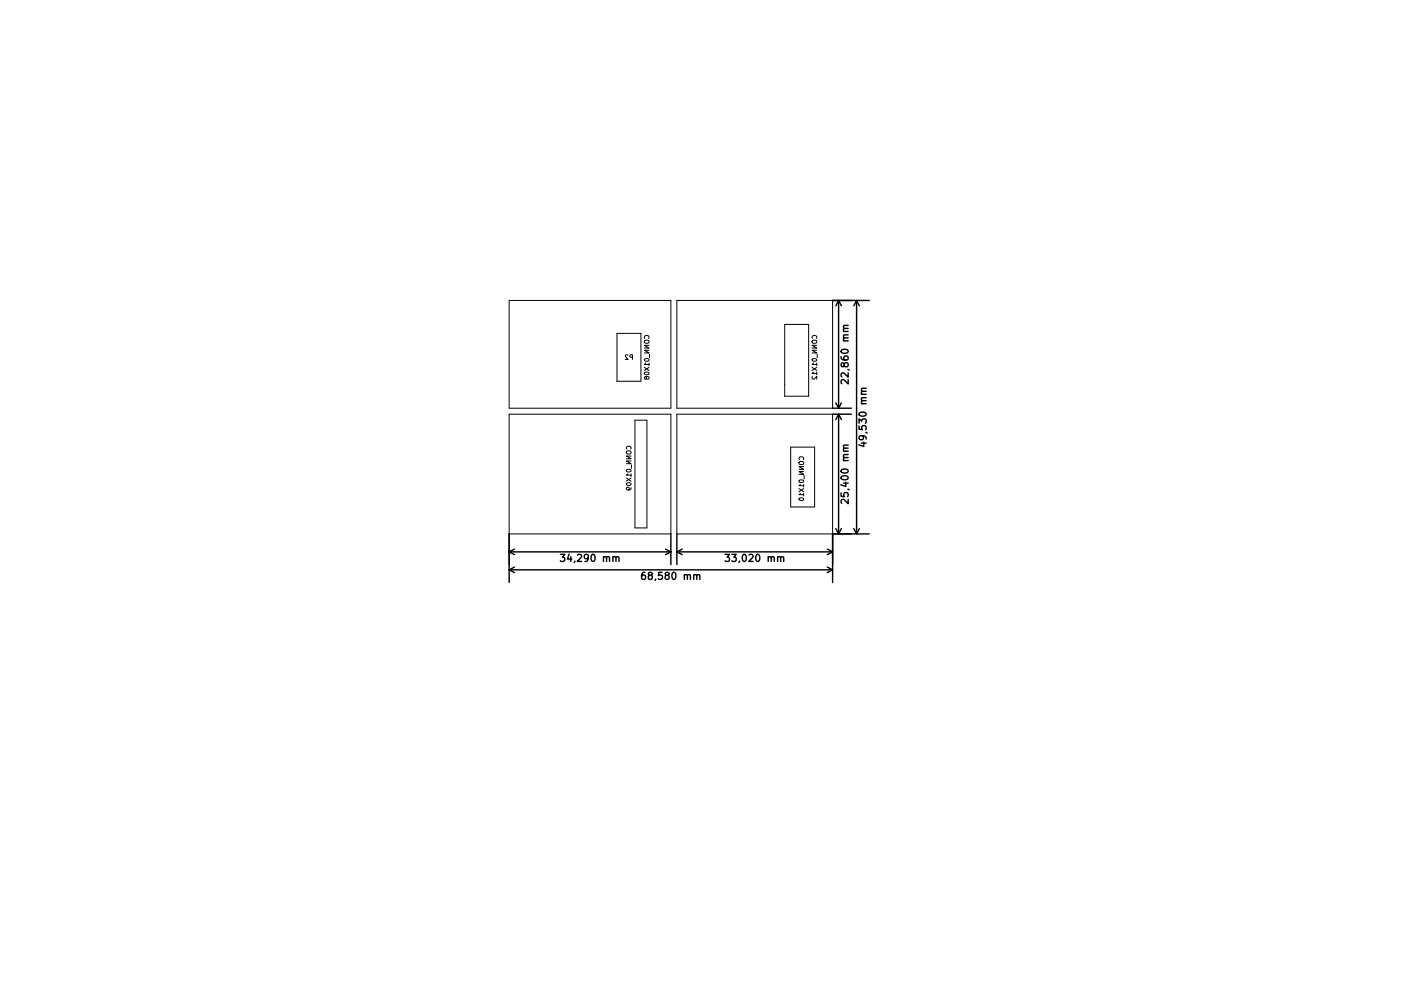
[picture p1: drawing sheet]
<svg xmlns="http://www.w3.org/2000/svg" width="297mm" height="210mm" viewBox="0 0 297 210" stroke-linecap="round" stroke-linejoin="round" font-family="sans-serif">
<g fill="none" stroke="#000" stroke-width=".21">
<path d="M107.9 63.7h34.3v22.9h-34.3zM130.8 70.7h5.1v10.2h-5.1zM133.1 75.4l-.3-.1-.2 .3 .6 .7h-.6M134.1 75.8l-.5-.1v-.3l.5-.1v1M136.6 77.9l1 .7M136.7 72.3l.2-.1h.6l.1 .4-.3 .2h-.5zM136.7 76.2a.49 .49 0 0 1 .5-.2 .49 .49 0 0 1 .4 .5 .49 .49 0 0 1-.6 .2 .49 .49 0 0 1-.3-.5zM136.7 79.1a.49 .49 0 0 1 .5-.2 .49 .49 0 0 1 .4 .5 .49 .49 0 0 1-.6 .2 .49 .49 0 0 1-.3-.5zM136.7 71.8a.44 .44 0 0 1 .4-.6 .44 .44 0 0 1 .4 .6M136.9 77l-.3 .3h1M137.6 73.3h-1l1 .5h-1M137.6 74.3h-1l1 .6h-1"/>
<path d="M137.6 77v.6M137.6 77.9l-1 .7M137.7 75.1v.8M143.5 63.7h33v22.9h-33zM166.4 68.8h5v15.3h-5zM172.2 77.9l1 .7M172.2 72.3l.3-.1h.5l.2 .4-.4 .2h-.5zM172.2 76.2a.49 .49 0 0 1 .6-.2 .49 .49 0 0 1 .3 .5 .49 .49 0 0 1-.5 .2 .49 .49 0 0 1-.4-.5zM172.3 71.8a.44 .44 0 0 1 .4-.6 .44 .44 0 0 1 .4 .6M172.3 79.9l-.1 .4 .3 .2 .7-.7v.7M172.5 77l-.3 .3h1M172.5 78.9l-.3 .3h1"/>
<path d="M173.2 73.3h-1l1 .5h-1M173.2 74.3h-1l1 .6h-1M173.2 77v.6M173.2 78.9v.6M173.2 77.9l-1 .7M173.3 75.1v.8M107.9 87.9h34.3v25.4h-34.3zM132.8 95.8l.3-.1h.6l.1 .4-.3 .2h-.6zM132.8 99.7a.49 .49 0 0 1 .6-.2 .49 .49 0 0 1 .4 .5 .49 .49 0 0 1-.6 .2 .49 .49 0 0 1-.4-.5zM132.9 95.3a.44 .44 0 0 1 .4-.6 .44 .44 0 0 1 .4 .6M133.8 96.8h-1l1 .5h-1M133.8 97.8h-1l1 .6h-1"/>
<path d="M133.9 98.6v.8M134.6 89.1h2.6v22.9h-2.6zM137 80.1l-.3-.2v.5h.2l.3-.5 .4 .2-.2 .4-.4-.2M143.5 87.9h33v25.4h-33zM167.6 94.9h5.1v12.7h-5.1zM169.4 98l.3-.1 .6 .1 .1 .3-.3 .3-.6-.1zM169.5 97.5a.44 .44 0 0 1 .4-.6 .44 .44 0 0 1 .4 .6M170.4 99h-1l1 .6h-1M132.8 101.4l1 .7M132.8 102.6a.49 .49 0 0 1 .6-.2 .49 .49 0 0 1 .4 .5 .49 .49 0 0 1-.6 .2 .49 .49 0 0 1-.4-.5zM133.1 100.5l-.3 .3h1M133.8 103.5l-.2 .4-.6 .1-.2-.2 .1-.4 .5 .1v.3l-.2 .2"/>
<path d="M133.8 100.5v.6M133.8 101.4l-1 .7M169.4 103.7l1 .6M169.4 102a.49 .49 0 0 1 .6-.3 .49 .49 0 0 1 .3 .5 .49 .49 0 0 1-.5 .3 .49 .49 0 0 1-.4-.5zM169.5 105.7a.48 .48 0 0 1 .5-.1 .48 .48 0 0 1 .3 .4 .49 .49 0 0 1-.5 .3 .49 .49 0 0 1-.4-.5zM169.7 102.8l-.3 .2h1M169.7 104.7l-.3 .3h1M170.4 100h-1l1 .6h-1M170.4 102.8v.5M170.4 104.7v.5M170.4 103.7l-1 .6M170.5 100.9v.7"/>
</g>
<g fill="none" stroke="#000" stroke-width=".3">
<path d="M176.5 63.7h7.8M177.8 63.7v22.9M177.8 63.7l.6 1.2M177.8 63.7l-.6 1.2M178.3 75.7l.1 .4a1.01 1.01 0 0 0 1.4 0l-.1-.5-.5-.1-.3 .3v.3l.3 .3M178.5 74.2a.81 .81 0 0 1 1.3 .4 .85 .85 0 0 1-1.5-.1zM178.8 72.3h1M178.8 70.3h1M179 77.2l.3-.2h.2l.3 .2v.5l-.5 .1-.3-.1-.2-.7-.4 .1-.1 .4 .2 .2 .2 .1 .3-.3M179.8 78.4l.2 .1M179.8 79.1v.9l-1-.9-.5 .3 .2 .6M179.8 71.7h-.9l-.1 .4 .2 .2"/>
<path d="M179.8 71l-.9 .1-.1 .4 .2 .2M179.8 69.7h-.9l-.1 .4 .2 .2M179.8 69l-.9 .1-.1 .4 .2 .2M181.6 63.7v49.6M181.6 63.7l.6 1.2M181.6 63.7l-.6 1.2M176.5 87.9h4M176.5 86.6h4M177.2 85.5l.6 1.1M177.8 87.9v25.4M177.8 87.9l.6 1.1M177.8 87.9l-.6 1.1"/>
<path d="M178.4 85.5l-.6 1.1M178.5 99.6a.81 .81 0 0 1 1.3 .4 .85 .85 0 0 1-1.5-.1zM178.8 97.7h1M178.8 95.7h1M179.8 97.1h-.9l-.1 .4 .2 .2M179.8 96.4l-.9 .1-.1 .4 .2 .2M179.8 95.1h-.9l-.1 .4 .2 .2M179.8 94.4l-.9 .1-.1 .4 .2 .2M179.8 80.5v1l-1-1-.5 .3 .2 .6M182.1 90.4v.7l.8 .1-.2-.3 .1-.5 .2-.1 .5 .1 .1 .2-.1 .6M182.1 89.8v-.9l.6 .5 .2-.5h.6l.1 .3-.1 .6M182.3 87.6a.81 .81 0 0 1 1.3 .3 .85 .85 0 0 1-1.5-.1z"/>
<path d="M182.6 94h1M182.6 85.7h1M182.6 83.7h1M182.8 92.4l.3 .3-.1 .5-.2 .1h-.4l-.3-.3 .1-.4 .2-.2a1 1 0 0 1 1.2 .5v.3M183.1 93.8v.9l-1-.3M183.6 91.7l.3 .2M183.6 85l-.9 .1-.1 .3 .2 .3M183.6 84.4h-.9l-.1 .4 .3 .2M183.6 83l-.9 .1-.1 .3 .2 .3M183.6 82.4h-.9l-.1 .4 .3 .2M107.9 117.1h34.3M107.9 113.3v10.3"/>
<path d="M107.9 117.1l1.2 .6M109.1 116.5l-1.2 .6M118.8 117.6h.9l-.5 .6 .5 .1v.7l-.2 .1-.7-.1M120.7 117.5l-.4 1.1h.9M121 118.1v1M121.9 119l-.2 .3M122.5 117.8l.5-.2 .3 .4-.9 1.1h.9M124.7 118.3l-.2 .2h-.5l-.1-.2v-.4l.3-.3 .4 .1 .1 .2a1 1 0 0 1-.4 1.2h-.3M125.5 117.7l.2-.1a.8 .8 0 0 1 .5 .8 .8 .8 0 0 1-.5 .7 1 1 0 0 1-.2-1.4zM128 118.3l.2-.2 .3 .1 .1 .9M128 118.1v1M128.6 118.3l.2-.2 .4 .1v.9"/>
<path d="M130 118.3l.2-.2 .3 .1 .1 .9M130 118.1v1M130.6 118.3l.2-.2 .4 .1v.9M141.1 116.5l1.1 .6M142.2 113.3v6.5M142.2 117.1l-1.1 .6M143.5 117.1h33M143.5 113.3v6.5M143.5 117.1l1.1 .6M144.6 116.5l-1.1 .6M153.7 117.6h1l-.5 .6 .4 .1v.7l-.2 .1-.7-.1M155.2 117.6h.9l-.5 .6 .4 .1v.7l-.2 .1-.6-.1"/>
<path d="M156.8 119l-.1 .3M157.5 117.8l.2-.2a.8 .8 0 0 1 .6 .8 .8 .8 0 0 1-.6 .7l-.2-.1-.1-.5zM158.8 117.8l.6-.2 .3 .4-1 1.1h1M160.4 117.7l.2-.1a.8 .8 0 0 1 .5 .8 .8 .8 0 0 1-.5 .7 1 1 0 0 1-.2-1.4zM162.9 118.3l.2-.2 .3 .1 .1 .9M162.9 118.1v1M163.5 118.3l.2-.2 .4 .1 .1 .9M164.9 118.3l.2-.2 .3 .1 .1 .9M164.9 118.1v1M165.5 118.3l.2-.2 .4 .1 .1 .9M175.4 116.5l1.1 .6M176.5 117.1l-1.1 .6"/>
<path d="M177.2 112.2l.6 1.1M178.3 104.6v.7l.7 .1-.1-.3 .1-.5 .2-.1 .5 .1 .1 .2-.1 .6M178.4 112.2l-.6 1.1M178.5 101.1a.81 .81 0 0 1 1.3 .3 .85 .85 0 0 1-1.5-.1zM178.8 102.5h1M179.3 102.3v.9l-1-.3M179.8 103.8l.2 .1M179.8 105.9v1l-1-1-.5 .3 .2 .6M181 112.2l.6 1.1M182.2 112.2l-.6 1.1M184.3 113.3h-7.8v10.3M107.9 120.9h68.6"/>
<path d="M107.9 120.9l1.2 .6M109.1 120.3l-1.2 .6M136.7 121.4l-.4 .1a1.01 1.01 0 0 0 0 1.4l.5-.1 .1-.5-.3-.3-.4 .1-.2 .2M137.7 122.1l-.2-.3v-.2l.2-.2 .5 .1v.4l-.6 .2-.1 .3v.2l.2 .3h.3l.3-.3-.1-.4-.2-.1M139 122.9l-.1 .2M140.4 121.4h-.7l-.1 .7 .2-.1 .5 .1 .2 .2-.1 .5-.2 .1-.6-.1M141.3 122.1l-.3-.3 .1-.2 .2-.2 .4 .1 .1 .4-.6 .2-.2 .3v.2l.3 .3h.3l.3-.3-.1-.4-.2-.1M142.7 121.5l.1-.1a.8 .8 0 0 1 .5 .8 .8 .8 0 0 1-.5 .7 1 1 0 0 1-.1-1.4zM145.1 122.1l.2-.2 .4 .1v.9M145.1 121.9v1M145.7 122.1l.3-.2 .3 .1 .1 .9M147.1 122.1l.2-.2 .4 .1v.9"/>
<path d="M147.1 121.9v1M147.7 122.1l.3-.2 .3 .1 .1 .9M175.4 120.3l1.1 .6M176.5 120.9l-1.1 .6"/>
</g>
</svg>
